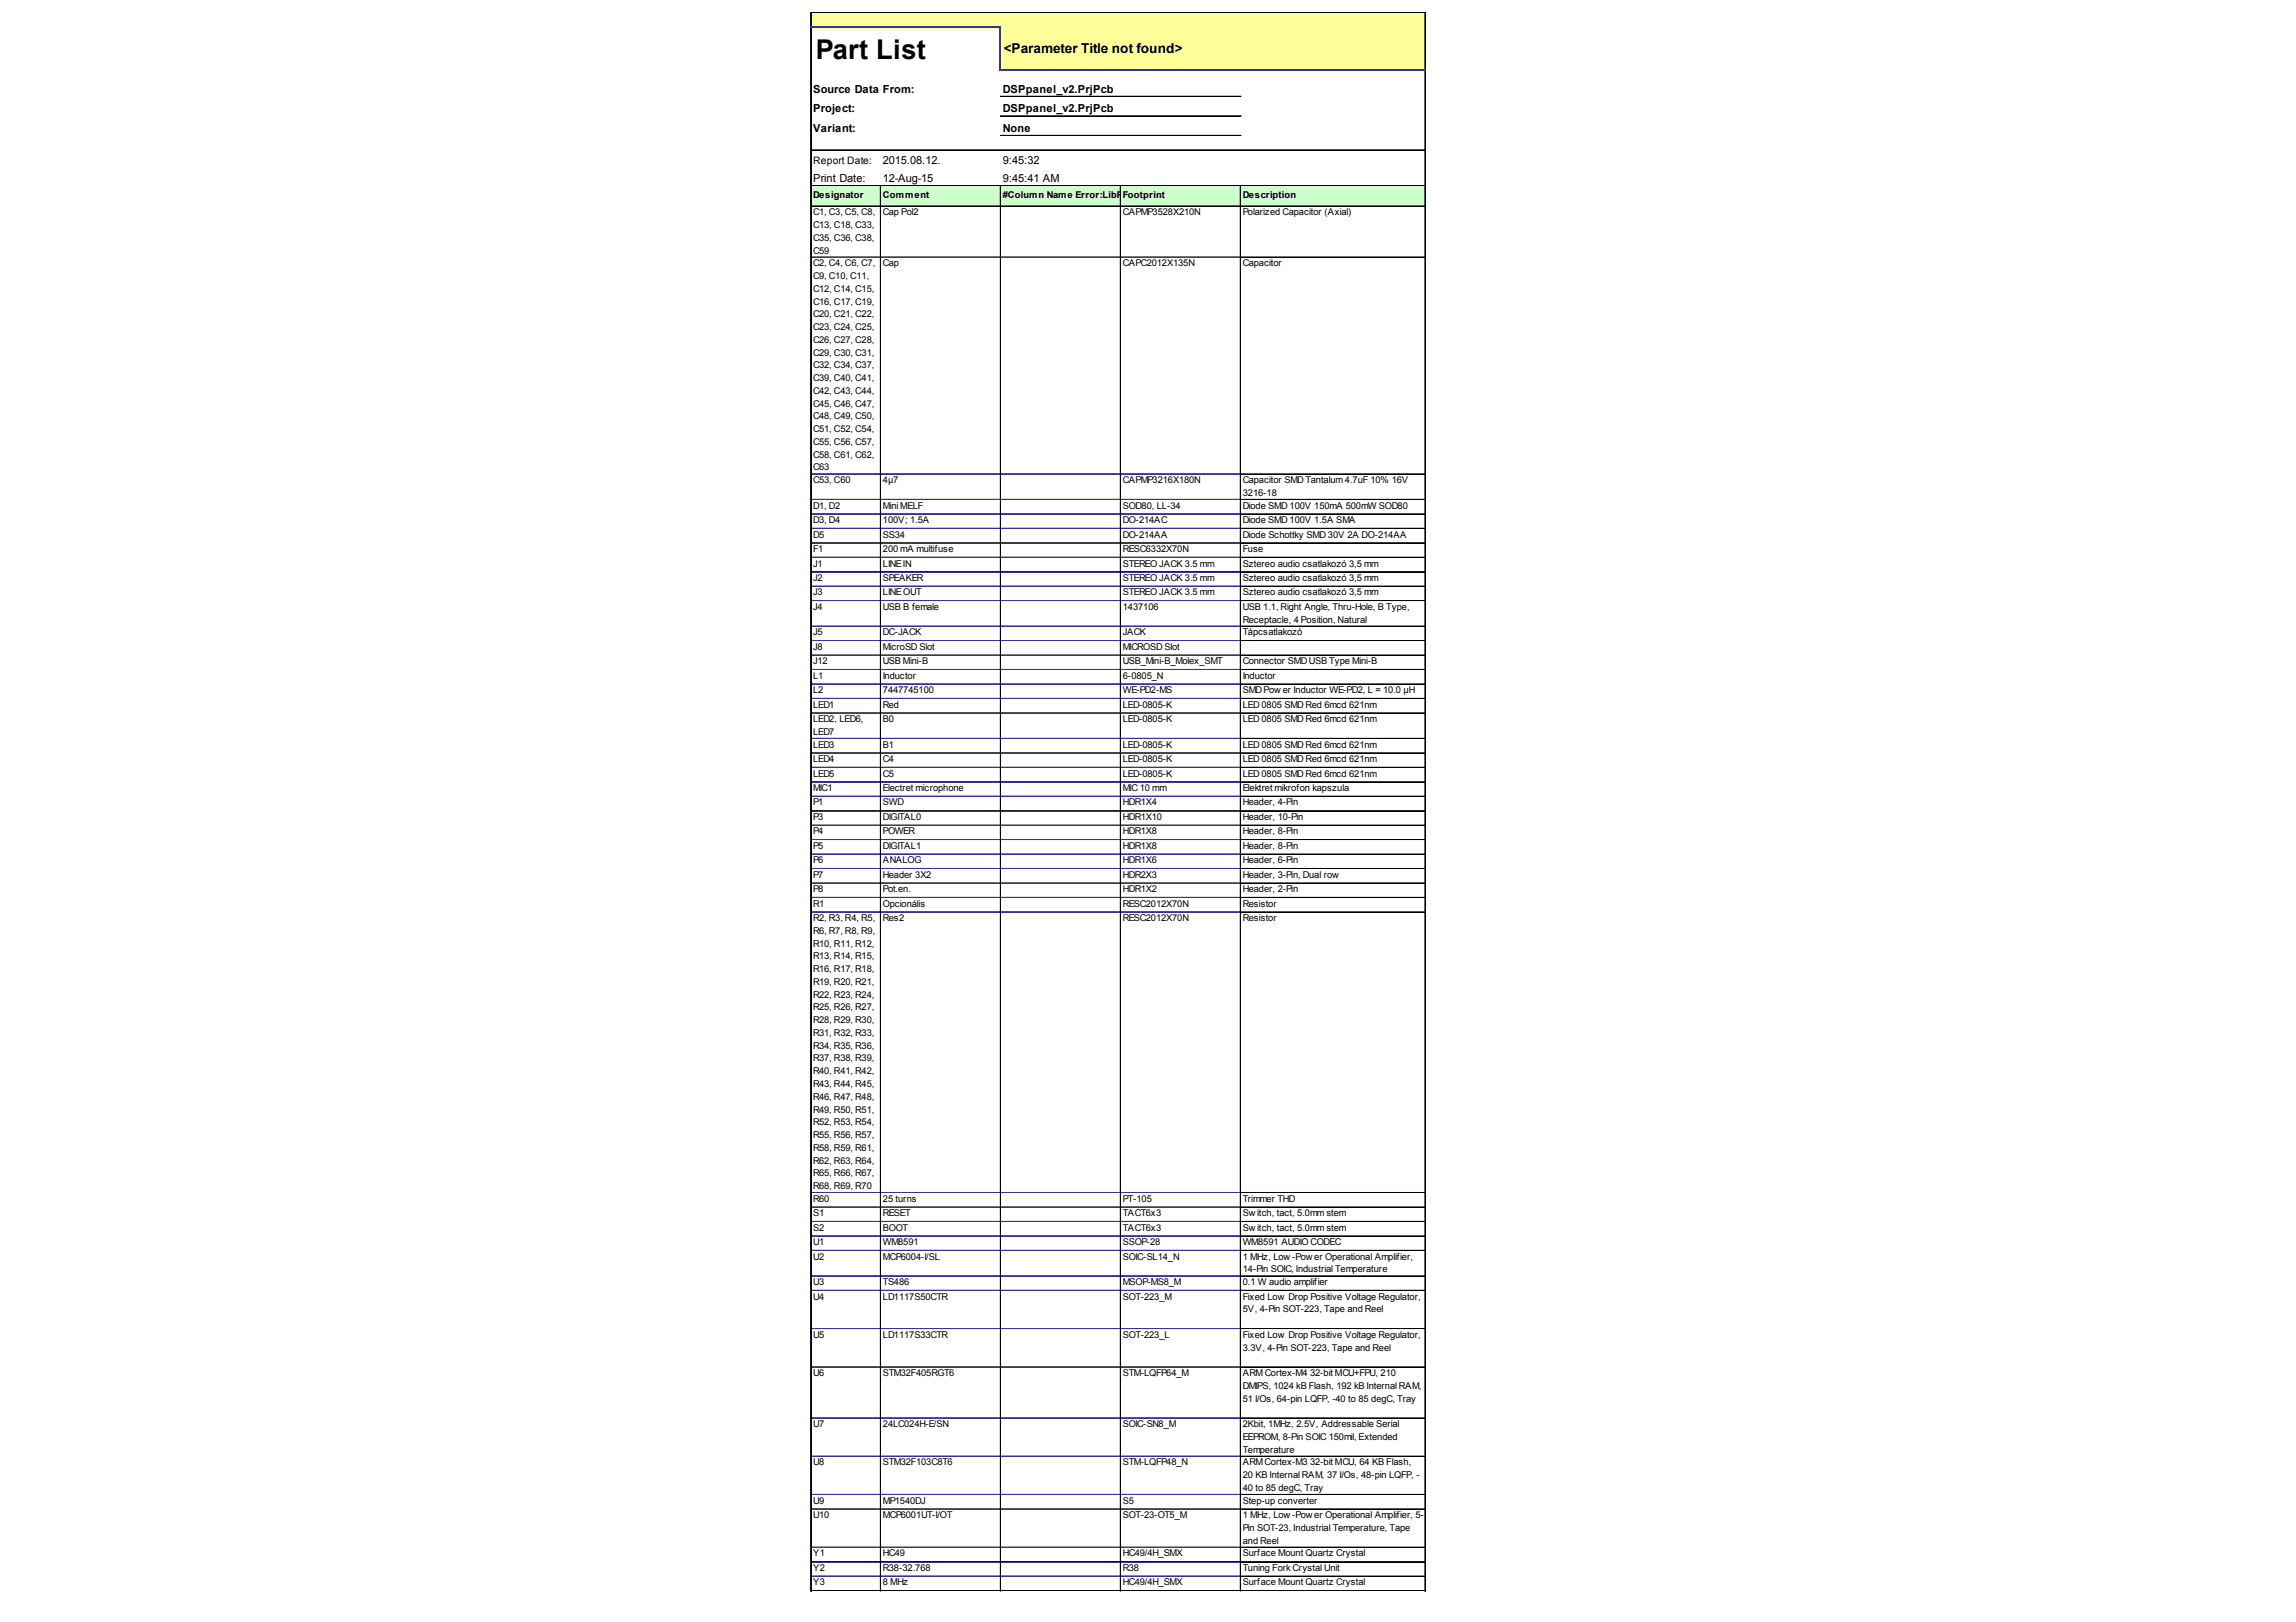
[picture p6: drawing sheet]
<svg xmlns="http://www.w3.org/2000/svg" width="297mm" height="210mm" viewBox="0 0 297 210" stroke-linecap="round" stroke-linejoin="round" font-family="sans-serif">
<defs><g id="words">
<text font-size="3.5" x="105.5" y="7.6">Part List</text>
<text font-size="1.8" x="129.9" y="6.9">&lt;Parameter Title not found&gt;</text>
<g font-size="1.4">
<text x="105.2" y="12">Source Data From:</text>
<text x="129.7" y="12">DSPpanel_v2.PrjPcb</text>
<text x="105.2" y="14.5">Project:</text>
<text x="105.2" y="17.1">Variant:</text>
<text x="129.7" y="14.5">DSPpanel_v2.PrjPcb</text>
<text x="129.7" y="17.1">None</text>
<text x="105.2" y="23.5">Print Date:</text>
<text x="114.2" y="21.2">2015.08.12.</text>
<text x="114.2" y="23.5">12-Aug-15</text>
<text x="129.7" y="21.2">9:45:32</text>
<text x="129.7" y="23.5">9:45:41 AM</text>
</g>
<text font-size="1.3" x="105.2" y="21.2">Report Date:</text>
<g font-size="1.2">
<text x="105.2" y="25.7">Designator</text>
<text x="105.2" y="27.9">C1, C3, C5, C8,</text>
<text x="105.2" y="29.5">C13, C18, C33,</text>
<text x="114.2" y="25.7">Comment</text>
<text x="114.2" y="27.9">Cap Pol2</text>
<text x="129.7" y="25.7">#Column Name Error:LibR</text>
<text x="145.3" y="25.7">eootprint</text>
<text x="145.3" y="25.7">Ff</text>
<text x="145.3" y="27.9">CAPMP3528X210N</text>
<text x="160.8" y="25.7">Description</text>
<text x="160.8" y="27.9">Polarized Capacitor (Axial)</text>
<text x="105.2" y="31.2">C35, C36, C38,</text>
<text x="105.2" y="32.8">C59</text>
<text x="105.2" y="34.5">C2, C4, C6, C7,</text>
<text x="114.2" y="34.5">Cap</text>
<text x="145.3" y="34.5">CAPC2012X135N</text>
<text x="160.8" y="34.5">Capacitor</text>
<text x="105.2" y="36.1">C9, C10, C11,</text>
<text x="105.2" y="37.8">C12, C14, C15,</text>
<text x="105.2" y="39.4">C16, C17, C19,</text>
<text x="105.2" y="41.1">C20, C21, C22,</text>
<text x="105.2" y="42.7">C23, C24, C25,</text>
<text x="105.2" y="44.4">C26, C27, C28,</text>
<text x="105.2" y="46">C29, C30, C31,</text>
<text x="105.2" y="47.7">C32, C34, C37,</text>
<text x="105.2" y="49.3">C39, C40, C41,</text>
<text x="105.2" y="51">C42, C43, C44,</text>
<text x="105.2" y="52.6">C45, C46, C47,</text>
<text x="105.2" y="54.3">C48, C49, C50,</text>
<text x="105.2" y="55.9">C51, C52, C54,</text>
<text x="105.2" y="57.6">C55, C56, C57,</text>
<text x="105.2" y="59.2">C58, C61, C62,</text>
<text x="105.2" y="60.9">C63</text>
<text x="105.2" y="62.5">C53, C60</text>
<text x="105.2" y="65.8">D1, D2</text>
<text x="114.2" y="62.5">4µ7</text>
<text x="114.2" y="65.8">Mini MELF</text>
<text x="145.3" y="62.5">CAPMP3216X180N</text>
<text x="145.3" y="65.8">SOD80, LL-34</text>
<text x="160.8" y="62.5">Capacitor SMDTantalum4.7uF 10% 16V</text>
<text x="160.8" y="64.2">3216-18</text>
<text x="160.8" y="65.8">Diode SMD 100V 150mA 500mW SOD80</text>
<text x="105.2" y="67.7">D3, D4</text>
<text x="105.2" y="69.6">D5</text>
<text x="105.2" y="71.4">F1</text>
<text x="114.2" y="67.7">100V; 1.5A</text>
<text x="114.2" y="69.6">SS34</text>
<text x="114.2" y="71.4">200 mA multifuse</text>
<text x="145.3" y="67.7">DO-214AC</text>
<text x="145.3" y="69.6">DO-214AA</text>
<text x="145.3" y="71.4">RESC6332X70N</text>
<text x="160.8" y="67.7">Diode SMD 100V 1.5A SMA</text>
<text x="160.8" y="69.6">Diode Schottky SMD 30V 2A DO-214AA</text>
<text x="160.8" y="71.4">Fuse</text>
<text x="105.2" y="73.3">J1</text>
<text x="105.2" y="75.2">J2</text>
<text x="105.2" y="77.1">J3</text>
<text x="114.2" y="73.3">LINEIN</text>
<text x="114.2" y="75.2">SPEAKER</text>
<text x="114.2" y="77.1">LINEOUT</text>
<text x="145.3" y="73.3">STEREO JACK 3.5 mm</text>
<text x="145.3" y="75.2">STEREO JACK 3.5 mm</text>
<text x="145.3" y="77.1">STEREO JACK 3.5 mm</text>
<text x="160.8" y="73.3">Sztereo audio csatlakozó 3,5 mm</text>
<text x="160.8" y="75.2">Sztereo audio csatlakozó 3,5 mm</text>
<text x="160.8" y="77.1">Sztereo audio csatlakozó 3,5 mm</text>
<text x="105.2" y="78.9">J4</text>
<text x="105.2" y="82.2">J5</text>
<text x="114.2" y="78.9">USB B female</text>
<text x="114.2" y="82.2">DC-JACK</text>
<text x="145.3" y="78.9">1437106</text>
<text x="145.3" y="82.2">JACK</text>
<text x="160.8" y="78.9">USB 1.1, Right Angle, Thru-Hole, B Type,</text>
<text x="160.8" y="80.6">Receptacle, 4 Position, Natural</text>
<text x="160.8" y="82.2">Tápcsatlakozó</text>
<text x="105.2" y="84.1">J8</text>
<text x="105.2" y="86">J12</text>
<text x="105.2" y="87.8">L1</text>
<text x="105.2" y="89.7">L2</text>
<text x="114.2" y="84.1">MicroSD Slot</text>
<text x="114.2" y="86">USB Mini-B</text>
<text x="114.2" y="87.8">Inductor</text>
<text x="114.2" y="89.7">7447745100</text>
<text x="145.3" y="84.1">MICROSD Slot</text>
<text x="145.3" y="86">USB_Mini-B_Molex_SMT</text>
<text x="145.3" y="87.8">6-0805_N</text>
<text x="145.3" y="89.7">WE-PD2-MS</text>
<text x="160.8" y="86">Connector SMDUSB Type Mini-B</text>
<text x="160.8" y="87.8">Inductor</text>
<text x="160.8" y="89.7">SMDPow er Inductor WE-PD2, L = 10.0 µH</text>
<text x="105.2" y="91.6">LED1</text>
<text x="105.2" y="93.5">LED2, LED6,</text>
<text x="105.2" y="95.1">LED7</text>
<text x="114.2" y="91.6">Red</text>
<text x="114.2" y="93.5">B0</text>
<text x="145.3" y="91.6">LED-0805-K</text>
<text x="145.3" y="93.5">LED-0805-K</text>
<text x="160.8" y="91.6">LED 0805 SMDRed 6mcd 621nm</text>
<text x="160.8" y="93.5">LED 0805 SMDRed 6mcd 621nm</text>
<text x="105.2" y="96.8">LED3</text>
<text x="105.2" y="98.6">LED4</text>
<text x="105.2" y="100.5">LED5</text>
<text x="114.2" y="96.8">B1</text>
<text x="114.2" y="98.6">C4</text>
<text x="114.2" y="100.5">C5</text>
<text x="145.3" y="96.8">LED-0805-K</text>
<text x="145.3" y="98.6">LED-0805-K</text>
<text x="145.3" y="100.5">LED-0805-K</text>
<text x="160.8" y="96.8">LED 0805 SMDRed 6mcd 621nm</text>
<text x="160.8" y="98.6">LED 0805 SMDRed 6mcd 621nm</text>
<text x="160.8" y="100.5">LED 0805 SMDRed 6mcd 621nm</text>
<text x="105.2" y="102.4">MIC1</text>
<text x="105.2" y="104.2">P1</text>
<text x="105.2" y="106.1">P3</text>
<text x="105.2" y="108">P4</text>
<text x="114.2" y="102.4">Electret microphone</text>
<text x="114.2" y="104.2">SWD</text>
<text x="114.2" y="106.1">DIGITAL0</text>
<text x="114.2" y="108">POWER</text>
<text x="145.3" y="102.4">MIC 10 mm</text>
<text x="145.3" y="104.2">HDR1X4</text>
<text x="145.3" y="106.1">HDR1X10</text>
<text x="145.3" y="108">HDR1X8</text>
<text x="160.8" y="102.4">Elektret mikrofon kapszula</text>
<text x="160.8" y="104.2">Header, 4-Pin</text>
<text x="160.8" y="106.1">Header, 10-Pin</text>
<text x="160.8" y="108">Header, 8-Pin</text>
<text x="105.2" y="109.9">P5</text>
<text x="105.2" y="111.7">P6</text>
<text x="105.2" y="113.6">P7</text>
<text x="114.2" y="109.9">DIGITAL1</text>
<text x="114.2" y="111.7">ANALOG</text>
<text x="114.2" y="113.6">Header 3X2</text>
<text x="145.3" y="109.9">HDR1X8</text>
<text x="145.3" y="111.7">HDR1X6</text>
<text x="145.3" y="113.6">HDR2X3</text>
<text x="160.8" y="109.9">Header, 8-Pin</text>
<text x="160.8" y="111.7">Header, 6-Pin</text>
<text x="160.8" y="113.6">Header, 3-Pin, Dual row</text>
<text x="105.2" y="115.5">P8</text>
<text x="105.2" y="117.3">R1</text>
<text x="105.2" y="119.2">R2, R3, R4, R5,</text>
<text x="114.2" y="115.5">Pot.en.</text>
<text x="114.2" y="117.3">Opcionális</text>
<text x="114.2" y="119.2">Res2</text>
<text x="145.3" y="115.5">HDR1X2</text>
<text x="145.3" y="117.3">RESC2012X70N</text>
<text x="145.3" y="119.2">RESC2012X70N</text>
<text x="160.8" y="115.5">Header, 2-Pin</text>
<text x="160.8" y="117.3">Resistor</text>
<text x="160.8" y="119.2">Resistor</text>
<text x="105.2" y="120.9">R6, R7, R8, R9,</text>
<text x="105.2" y="122.5">R10, R11, R12,</text>
<text x="105.2" y="124.2">R13, R14, R15,</text>
<text x="105.2" y="125.8">R16, R17, R18,</text>
<text x="105.2" y="127.5">R19, R20, R21,</text>
<text x="105.2" y="129.1">R22, R23, R24,</text>
<text x="105.2" y="130.8">R25, R26, R27,</text>
<text x="105.2" y="132.4">R28, R29, R30,</text>
<text x="105.2" y="134.1">R31, R32, R33,</text>
<text x="105.2" y="135.7">R34, R35, R36,</text>
<text x="105.2" y="137.4">R37, R38, R39,</text>
<text x="105.2" y="139">R40, R41, R42,</text>
<text x="105.2" y="140.7">R43, R44, R45,</text>
<text x="105.2" y="142.3">R46, R47, R48,</text>
<text x="105.2" y="144">R49, R50, R51,</text>
<text x="105.2" y="145.6">R52, R53, R54,</text>
<text x="105.2" y="147.3">R55, R56, R57,</text>
<text x="105.2" y="148.9">R58, R59, R61,</text>
<text x="105.2" y="150.6">R62, R63, R64,</text>
<text x="105.2" y="152.2">R65, R66, R67,</text>
<text x="105.2" y="153.9">R68, R69, R70</text>
<text x="105.2" y="155.5">R60</text>
<text x="114.2" y="155.5">25 turns</text>
<text x="145.3" y="155.5">PT-105</text>
<text x="160.8" y="155.5">Trimmer THD</text>
<text x="105.2" y="157.4">S1</text>
<text x="105.2" y="159.3">S2</text>
<text x="105.2" y="161.1">U1</text>
<text x="114.2" y="157.4">RESET</text>
<text x="114.2" y="159.3">BOOT</text>
<text x="114.2" y="161.1">WM8591</text>
<text x="145.3" y="157.4">TACT6x3</text>
<text x="145.3" y="159.3">TACT6x3</text>
<text x="145.3" y="161.1">SSOP-28</text>
<text x="160.8" y="157.4">Sw itch, tact, 5.0mm stem</text>
<text x="160.8" y="159.3">Sw itch, tact, 5.0mm stem</text>
<text x="160.8" y="161.1">WM8591 AUDIO CODEC</text>
<text x="105.2" y="163">U2</text>
<text x="105.2" y="166.3">U3</text>
<text x="114.2" y="163">MCP6004-I/SL</text>
<text x="114.2" y="166.3">TS486</text>
<text x="145.3" y="163">SOIC-SL14_N</text>
<text x="145.3" y="166.3">MSOP-MS8_M</text>
<text x="160.8" y="163">1 MHz, Low -Pow er Operational Amplifier,</text>
<text x="160.8" y="164.7">14-Pin SOIC, Industrial Temperature</text>
<text x="160.8" y="166.3">0.1 W audio amplifier</text>
<text x="105.2" y="168.2">U4</text>
<text x="105.2" y="173.1">U5</text>
<text x="114.2" y="168.2">LD1117S50CTR</text>
<text x="114.2" y="173.1">LD1117S33CTR</text>
<text x="145.3" y="168.2">SOT-223_M</text>
<text x="145.3" y="173.1">SOT-223_L</text>
<text x="160.8" y="168.2">Fixed Low Drop Positive Voltage Regulator,</text>
<text x="160.8" y="169.8">5V, 4-Pin SOT-223, Tape and Reel</text>
<text x="160.8" y="173.1">Fixed Low Drop Positive Voltage Regulator,</text>
<text x="105.2" y="178.1">U6</text>
<text x="114.2" y="178.1">STM32F405RGT6</text>
<text x="145.3" y="178.1">STM-LQFP64_M</text>
<text x="160.8" y="174.8">3.3V, 4-Pin SOT-223, Tape and Reel</text>
<text x="160.8" y="178.1">ARM Cortex-M4</text>
<text x="160.8" y="179.7">DMIPS, 1024 kB Flash, 192 kB Internal RAM,</text>
<text x="169.5" y="178.1">32-bit MCU+FPU, 210</text>
<text x="105.2" y="184.7">U7</text>
<text x="114.2" y="184.7">24LC024H-E/SN</text>
<text x="145.3" y="184.7">SOIC-SN8_M</text>
<text x="160.8" y="181.4">51 I/Os, 64-pin LQFP, -40 to 85 degC, Tray</text>
<text x="160.8" y="184.7">2Kbit, 1MHz, 2.5V, Addressable Serial</text>
<text x="105.2" y="189.6">U8</text>
<text x="114.2" y="189.6">STM32F103C8T6</text>
<text x="145.3" y="189.6">STM-LQFP48_N</text>
<text x="160.8" y="186.3">EEPROM, 8-Pin SOIC 150mil, Extended</text>
<text x="160.8" y="188">Temperature</text>
<text x="160.8" y="189.6">ARMCortex-M3</text>
<text x="160.8" y="191.3">20 KB Internal RAM, 37 I/Os, 48-pin LQFP, -</text>
<text x="169.5" y="189.6">32-bit MCU, 64 KB Flash,</text>
<text x="105.2" y="194.6">U9</text>
<text x="105.2" y="196.5">U10</text>
<text x="114.2" y="194.6">MP1540DJ</text>
<text x="114.2" y="196.5">MCP6001UT-I/OT</text>
<text x="145.3" y="194.6">S5</text>
<text x="145.3" y="196.5">SOT-23-OT5_M</text>
<text x="160.8" y="192.9">40 to 85 degC, Tray</text>
<text x="160.8" y="194.6">Step-up converter</text>
<text x="160.8" y="196.5">1 MHz, Low -Pow er Operational Amplifier, 5-</text>
<text x="105.2" y="201.4">Y1</text>
<text x="105.2" y="203.3">Y2</text>
<text x="114.2" y="201.4">HC49</text>
<text x="114.2" y="203.3">R38-32.768</text>
<text x="145.3" y="201.4">HC49/4H_SMX</text>
<text x="145.3" y="203.3">R38</text>
<text x="160.8" y="198.1">Pin SOT-23, Industrial Temperature, Tape</text>
<text x="160.8" y="199.8">and Reel</text>
<text x="160.8" y="201.4">Surface Mount Quartz Crystal</text>
<text x="160.8" y="203.3">Tuning Fork Crystal Unit</text>
<text x="105.2" y="205.2">Y3</text>
<text x="114.2" y="205.2">8 MHz</text>
<text x="145.3" y="205.2">HC49/4H_SMX</text>
<text x="160.8" y="205.2">Surface Mount Quartz Crystal</text>
</g>
</g></defs>
<g fill="#ff9">
<path d="M104.9 1.6h79.6v2h-79.6z"/>
<path d="M129.4 3.5h55.1v5.7h-55.1z"/>
</g>
<path d="M104.9 24h79.6v2.8h-79.6z" fill="#cfc"/>
<g fill="none" stroke="#000" stroke-width=".13">
<path d="M104.9 1.6v1.8M104.9 3.6v202.3M105 1.6h79.5M105 19.4h79.5M129.4 12.5h31.2M129.4 15h31.2M129.4 17.5h31.2M129.4 17.6h31.2M184.3 1.7v7.2M184.3 9.2v196.7M184.4 1.7v7.2M184.4 9.2v196.7"/>
<path d="M105 33.3h8.9M105 24h79.5M105 24.1h79.5M105 26.7h79.5M113.9 24.1v181.8M114 33.3h15.4M129.4 24.1v181.8M129.5 24.1v181.8M129.5 33.3h15.4M144.9 24.1v181.8M145 24.1v181.8M145 33.3h15.5"/>
<path d="M160.5 24.1v181.8M160.6 33.3h23.7M105 61.3h8.9M105 64.6h8.9M105 66.5h8.9M105 68.4h8.9M105 70.2h8.9M105 72.1h8.9M105 74h8.9M105 75.8h8.9M105 77.7h8.9M114 61.3h15.4"/>
<path d="M114 64.6h15.4M114 66.5h15.4M114 68.4h15.4M114 70.2h15.4M114 72.1h15.4M114 74h15.4M114 75.8h15.4M114 77.7h15.4M129.5 61.3h15.4M129.5 64.6h15.4M129.5 66.5h15.4M129.5 68.4h15.4"/>
<path d="M129.5 70.2h15.4M129.5 72.1h15.4M129.5 74h15.4M129.5 75.8h15.4M129.5 77.7h15.4M145 61.3h15.5M145 64.6h15.5M145 66.5h15.5M145 68.4h15.5M145 70.2h15.5M145 72.1h15.5M145 74h15.5"/>
<path d="M145 75.8h15.5M145 77.7h15.5M160.6 61.3h23.7M160.6 64.6h23.7M160.6 66.5h23.7M160.6 68.4h23.7M160.6 70.2h23.7M160.6 72.1h23.7M160.6 74h23.7M160.6 75.8h23.7M160.6 77.7h23.7M160.6 61.4h23.7"/>
<path d="M160.6 64.7h23.7M160.6 70.3h23.7M160.6 72.2h23.7M160.6 75.9h23.7M160.6 77.8h23.7M105 81h8.9M105 82.9h8.9M105 84.8h8.9M105 86.6h8.9M105 88.5h8.9M105 90.4h8.9M105 92.2h8.9"/>
<path d="M105 95.5h8.9M105 97.4h8.9M105 99.3h8.9M114 81h15.4M114 82.9h15.4M114 84.8h15.4M114 86.6h15.4M114 88.5h15.4M114 90.4h15.4M114 92.2h15.4M114 95.5h15.4M114 97.4h15.4"/>
<path d="M114 99.3h15.4M129.5 81h15.4M129.5 82.9h15.4M129.5 84.8h15.4M129.5 86.6h15.4M129.5 88.5h15.4M129.5 90.4h15.4M129.5 92.2h15.4M129.5 95.5h15.4M129.5 97.4h15.4M129.5 99.3h15.4M145 81h15.5"/>
<path d="M145 82.9h15.5M145 84.8h15.5M145 86.6h15.5M145 88.5h15.5M145 90.4h15.5M145 92.2h15.5M145 95.5h15.5M145 97.4h15.5M145 99.3h15.5M160.6 81h23.7M160.6 82.9h23.7M160.6 84.8h23.7"/>
<path d="M160.6 86.6h23.7M160.6 88.5h23.7M160.6 90.4h23.7M160.6 92.2h23.7M160.6 95.5h23.7M160.6 97.4h23.7M160.6 99.3h23.7M160.6 81.1h23.7M160.6 86.7h23.7M160.6 88.6h23.7M160.6 92.3h23.7M160.6 95.6h23.7"/>
<path d="M160.6 97.5h23.7M105 101.2h8.9M105 103h8.9M105 104.9h8.9M105 106.8h8.9M105 108.6h8.9M105 110.5h8.9M105 112.4h8.9M105 114.3h8.9M105 116.1h8.9M105 118h8.9M114 101.2h15.4"/>
<path d="M114 103h15.4M114 104.9h15.4M114 106.8h15.4M114 108.6h15.4M114 110.5h15.4M114 112.4h15.4M114 114.3h15.4M114 116.1h15.4M114 118h15.4M129.5 101.2h15.4M129.5 103h15.4M129.5 104.9h15.4"/>
<path d="M129.5 106.8h15.4M129.5 108.6h15.4M129.5 110.5h15.4M129.5 112.4h15.4M129.5 114.3h15.4M129.5 116.1h15.4M129.5 118h15.4M145 101.2h15.5M145 103h15.5M145 104.9h15.5M145 106.8h15.5M145 108.6h15.5"/>
<path d="M145 110.5h15.5M145 112.4h15.5M145 114.3h15.5M145 116.1h15.5M145 118h15.5M160.6 101.2h23.7M160.6 103h23.7M160.6 104.9h23.7M160.6 106.8h23.7M160.6 108.6h23.7M160.6 110.5h23.7M160.6 112.4h23.7"/>
<path d="M160.6 114.3h23.7M160.6 116.1h23.7M160.6 118h23.7M160.6 103.1h23.7M160.6 105h23.7M160.6 108.7h23.7M160.6 110.6h23.7M160.6 116.2h23.7M160.6 118.1h23.7M105 154.3h8.9M105 156.2h8.9M105 158.1h8.9"/>
<path d="M105 159.9h8.9M114 154.3h15.4M114 156.2h15.4M114 158.1h15.4M114 159.9h15.4M129.5 154.3h15.4M129.5 156.2h15.4M129.5 158.1h15.4M129.5 159.9h15.4M145 154.3h15.5M145 156.2h15.5M145 158.1h15.5"/>
<path d="M145 159.9h15.5M160.6 154.3h23.7M160.6 156.2h23.7M160.6 158.1h23.7M160.6 159.9h23.7M160.6 154.4h23.7M160.6 160h23.7M105 161.8h8.9M105 165.1h8.9M105 167h8.9M105 171.9h8.9M105 176.9h8.9"/>
<path d="M114 161.8h15.4M114 165.1h15.4M114 167h15.4M114 171.9h15.4M114 176.9h15.4M129.5 161.8h15.4M129.5 165.1h15.4M129.5 167h15.4M129.5 171.9h15.4M129.5 176.9h15.4M145 161.8h15.5M145 165.1h15.5"/>
<path d="M145 167h15.5M145 171.9h15.5M145 176.9h15.5M160.6 161.8h23.7M160.6 165.1h23.7M160.6 167h23.7M160.6 171.9h23.7M160.6 176.9h23.7M160.6 161.9h23.7M160.6 165.2h23.7M160.6 172h23.7M105 183.5h8.9"/>
<path d="M105 188.4h8.9M105 193.4h8.9M105 195.3h8.9M114 183.5h15.4M114 188.4h15.4M114 193.4h15.4M114 195.3h15.4M129.5 183.5h15.4M129.5 188.4h15.4M129.5 193.4h15.4M129.5 195.3h15.4M145 183.5h15.5"/>
<path d="M145 188.4h15.5M145 193.4h15.5M145 195.3h15.5M160.6 183.5h23.7M160.6 188.4h23.7M160.6 193.4h23.7M160.6 195.3h23.7M160.6 188.5h23.7M105 200.2h8.9M105 202.1h8.9M105 204h8.9M105 205.8h79.5"/>
<path d="M105 205.9h79.5M114 200.2h15.4M114 202.1h15.4M114 204h15.4M129.5 200.2h15.4M129.5 202.1h15.4M129.5 204h15.4M145 200.2h15.5M145 202.1h15.5M145 204h15.5M160.6 200.2h23.7M160.6 202.1h23.7"/>
<path d="M160.6 204h23.7M160.6 200.3h23.7"/>
</g>
<path d="M104.9 1.6h.1v1.8h-.1z" fill="#000"/>
<path d="M104.9 3.5h24.6M129.4 3.6v5.6M129.5 9h55" fill="none" stroke="#339" stroke-width=".22"/>
<g fill="none" stroke="#339" stroke-width=".13">
<path d="M105 33.3h8.9M114 33.3h15.4M129.5 33.3h15.4M145 33.3h15.5M105 61.4h8.9M105 64.7h8.9M105 66.5h8.9M105 68.4h8.9M105 70.3h8.9M105 72.2h8.9M105 74h8.9M105 75.9h8.9"/>
<path d="M105 77.8h8.9M114 61.4h15.4M114 64.7h15.4M114 66.5h15.4M114 68.4h15.4M114 70.3h15.4M114 72.2h15.4M114 74h15.4M114 75.9h15.4M114 77.8h15.4M129.5 61.4h15.4M129.5 64.7h15.4"/>
<path d="M129.5 66.5h15.4M129.5 68.4h15.4M129.5 70.3h15.4M129.5 72.2h15.4M129.5 74h15.4M129.5 75.9h15.4M129.5 77.8h15.4M145 61.4h15.5M145 64.7h15.5M145 66.5h15.5M145 68.4h15.5M145 70.3h15.5"/>
<path d="M145 72.2h15.5M145 74h15.5M145 75.9h15.5M145 77.8h15.5M105 81.1h8.9M105 82.9h8.9M105 84.8h8.9M105 86.7h8.9M105 88.6h8.9M105 90.4h8.9M105 92.3h8.9M105 95.6h8.9"/>
<path d="M105 97.5h8.9M105 99.3h8.9M114 81.1h15.4M114 82.9h15.4M114 84.8h15.4M114 86.7h15.4M114 88.6h15.4M114 90.4h15.4M114 92.3h15.4M114 95.6h15.4M114 97.5h15.4M114 99.3h15.4"/>
<path d="M129.5 81.1h15.4M129.5 82.9h15.4M129.5 84.8h15.4M129.5 86.7h15.4M129.5 88.6h15.4M129.5 90.4h15.4M129.5 92.3h15.4M129.5 95.6h15.4M129.5 97.5h15.4M129.5 99.3h15.4M145 81.1h15.5M145 82.9h15.5"/>
<path d="M145 84.8h15.5M145 86.7h15.5M145 88.6h15.5M145 90.4h15.5M145 92.3h15.5M145 95.6h15.5M145 97.5h15.5M145 99.3h15.5M105 101.2h8.9M105 103.1h8.9M105 105h8.9M105 106.8h8.9"/>
<path d="M105 108.7h8.9M105 110.6h8.9M105 112.4h8.9M105 114.3h8.9M105 116.2h8.9M105 118.1h8.9M114 101.2h15.4M114 103.1h15.4M114 105h15.4M114 106.8h15.4M114 108.7h15.4M114 110.6h15.4"/>
<path d="M114 112.4h15.4M114 114.3h15.4M114 116.2h15.4M114 118.1h15.4M129.5 101.2h15.4M129.5 103.1h15.4M129.5 105h15.4M129.5 106.8h15.4M129.5 108.7h15.4M129.5 110.6h15.4M129.5 112.4h15.4M129.5 114.3h15.4"/>
<path d="M129.5 116.2h15.4M129.5 118.1h15.4M145 101.2h15.5M145 103.1h15.5M145 105h15.5M145 106.8h15.5M145 108.7h15.5M145 110.6h15.5M145 112.4h15.5M145 114.3h15.5M145 116.2h15.5M145 118.1h15.5"/>
<path d="M105 154.4h8.9M105 156.2h8.9M105 158.1h8.9M105 160h8.9M114 154.4h15.4M114 156.2h15.4M114 158.1h15.4M114 160h15.4M129.5 154.4h15.4M129.5 156.2h15.4M129.5 158.1h15.4M129.5 160h15.4"/>
<path d="M145 154.4h15.5M145 156.2h15.5M145 158.1h15.5M145 160h15.5M105 161.9h8.9M105 165.2h8.9M105 167h8.9M105 172h8.9M105 176.9h8.9M114 161.9h15.4M114 165.2h15.4M114 167h15.4"/>
<path d="M114 172h15.4M114 176.9h15.4M129.5 161.9h15.4M129.5 165.2h15.4M129.5 167h15.4M129.5 172h15.4M129.5 176.9h15.4M145 161.9h15.5M145 165.2h15.5M145 167h15.5M145 172h15.5M145 176.9h15.5"/>
<path d="M105 183.5h8.9M105 188.5h8.9M105 193.4h8.9M105 195.3h8.9M114 183.5h15.4M114 188.5h15.4M114 193.4h15.4M114 195.3h15.4M129.5 183.5h15.4M129.5 188.5h15.4M129.5 193.4h15.4M129.5 195.3h15.4"/>
<path d="M145 183.5h15.5M145 188.5h15.5M145 193.4h15.5M145 195.3h15.5M105 200.3h8.9M105 202.1h8.9M105 204h8.9M114 200.3h15.4M114 202.1h15.4M114 204h15.4M129.5 200.3h15.4M129.5 202.1h15.4"/>
<path d="M129.5 204h15.4M145 200.3h15.5M145 202.1h15.5M145 204h15.5"/>
</g>
<use href="#words"/>
</svg>
